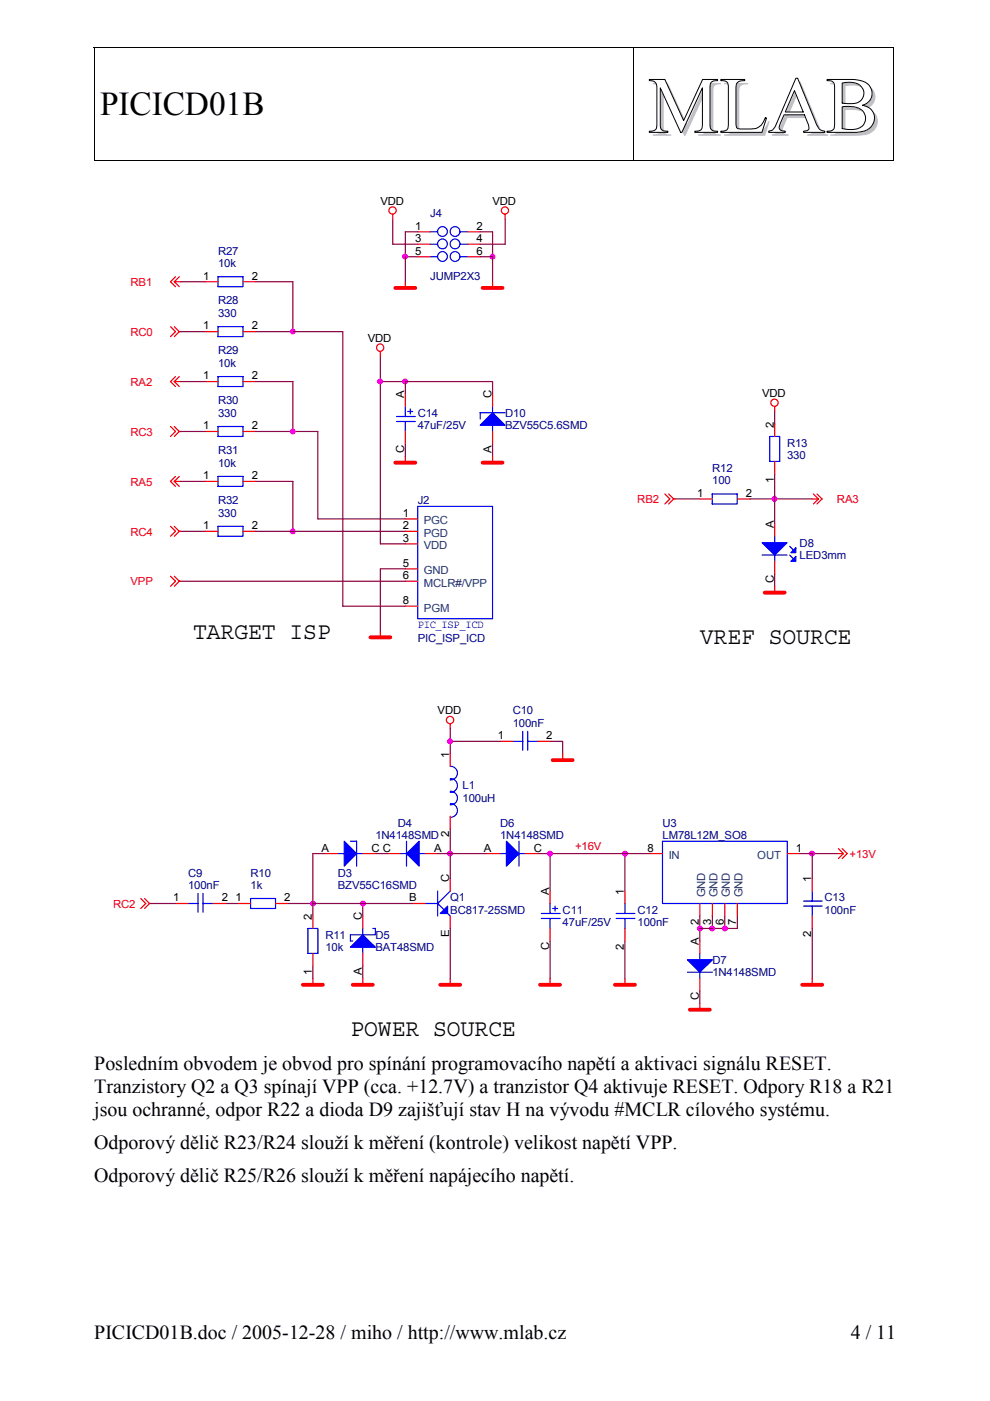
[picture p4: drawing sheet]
<svg xmlns="http://www.w3.org/2000/svg" width="210mm" height="297mm" viewBox="0 0 210 297" stroke-linecap="round" stroke-linejoin="round" font-family="sans-serif">
<defs><g id="words">
<text font-size="16.9" fill="#c0c0c0" x="138.1" y="28.8">MLAB</text>
<text font-size="7.1" x="21.2" y="24.5">PICICD01B</text>
<g font-size="5">
<text x="40.9" y="135.4">TARGET ISP</text>
<text x="148.4" y="136.4">VREF SOURCE</text>
<text x="74.3" y="219.6">POWER SOURCE</text>
</g>
<g font-size="4.2">
<text x="20" y="226.9">Posledním obvodem je obvod pro spínání programovacího napětí a aktivaci signálu RESET.</text>
<text x="20" y="231.7">Tranzistory Q2 a Q3 spínají VPP (cca. +12.7V) a tranzistor Q4 aktivuje RESET. Odpory R18 a R21</text>
<text x="20" y="236.6">jsou ochranné, odpor R22 a dioda D9 zajišťují stav H na vývodu #MCLR cílového systému.</text>
<text x="20" y="243.6">Odporový dělič R23/R24 slouží k měření (kontrole) velikost napětí VPP.</text>
<text x="20" y="250.6">Odporový dělič R25/R26 slouží k měření napájecího napětí.</text>
<text x="20" y="283.8">PICICD01B.doc / 2005-12-28 / miho / http://www.mlab.cz</text>
<text x="180.4" y="283.8">4 / 11</text>
</g>
<g font-size="2.4">
<text x="80.6" y="43.4">VDD</text>
<text x="104.4" y="43.4">VDD</text>
<text x="88.1" y="48.7">1</text>
<text x="88.1" y="51.4">3</text>
<text x="88.1" y="54">5</text>
<text x="101" y="48.7">2</text>
<text x="101" y="51.4">4</text>
<text x="101" y="54">6</text>
<text x="43.1" y="59.3">1</text>
<text x="53.4" y="59.3">2</text>
<text x="43.1" y="69.9">1</text>
<text x="53.4" y="69.9">2</text>
<text x="78" y="72.5">VDD</text>
<text x="43.1" y="80.4">1</text>
<text x="53.4" y="80.4">2</text>
<text x="85.7" y="84.3" transform="rotate(-90 85.7 84.3)">A</text>
<text x="104.2" y="84.3" transform="rotate(-90 104.2 84.3)">C</text>
<text x="161.6" y="84.2">VDD</text>
<text x="43.1" y="91.1">1</text>
<text x="53.4" y="91.1">2</text>
<text x="85.7" y="96" transform="rotate(-90 85.7 96)">C</text>
<text x="104.2" y="96" transform="rotate(-90 104.2 96)">A</text>
<text x="164" y="90.7" transform="rotate(-90 164 90.7)">2</text>
<text x="43.1" y="101.6">1</text>
<text x="53.4" y="101.6">2</text>
<text x="147.8" y="105.3">1</text>
<text x="158.2" y="105.3">2</text>
<text x="164" y="102.4" transform="rotate(-90 164 102.4)">1</text>
<text x="43.1" y="112.2">1</text>
<text x="53.4" y="112.2">2</text>
<text x="85.4" y="109.6">1</text>
<text x="85.4" y="112.2">2</text>
<text x="164" y="111.9" transform="rotate(-90 164 111.9)">A</text>
<text x="85.4" y="114.9">3</text>
<text x="85.4" y="120.1">5</text>
<text x="85.4" y="122.8">6</text>
<text x="164" y="123.5" transform="rotate(-90 164 123.5)">C</text>
<text x="85.4" y="128.1">8</text>
<text x="92.8" y="151.4">VDD</text>
<text x="95.2" y="160.6" transform="rotate(-90 95.2 160.6)">1</text>
<text x="105.5" y="156.7">1</text>
<text x="115.8" y="156.7">2</text>
<text x="95.2" y="177.5" transform="rotate(-90 95.2 177.5)">2</text>
<text x="68.2" y="180.6">A</text>
<text x="78.8" y="180.6">C C</text>
<text x="92" y="180.6">A</text>
<text x="102.6" y="180.6">A</text>
<text x="113.2" y="180.6">C</text>
<text x="137.3" y="180.6">8</text>
<text x="168.7" y="180.6">1</text>
<text x="36.7" y="191.1">1</text>
<text x="47" y="191.1">2</text>
<text x="50" y="191.1">1</text>
<text x="60.3" y="191.1">2</text>
<text x="86.7" y="191.1">B</text>
<text x="95.2" y="187.1" transform="rotate(-90 95.2 187.1)">C</text>
<text x="116.4" y="189.7" transform="rotate(-90 116.4 189.7)">A</text>
<text x="132.3" y="189.7" transform="rotate(-90 132.3 189.7)">1</text>
<text x="172" y="187.1" transform="rotate(-90 172 187.1)">1</text>
<text x="66.1" y="195" transform="rotate(-90 66.1 195)">2</text>
<text x="76.7" y="195" transform="rotate(-90 76.7 195)">C</text>
<text x="148.2" y="196.1" transform="rotate(-90 148.2 196.1)">2</text>
<text x="150.8" y="196.1" transform="rotate(-90 150.8 196.1)">3</text>
<text x="153.5" y="196.1" transform="rotate(-90 153.5 196.1)">6</text>
<text x="156.1" y="196.1" transform="rotate(-90 156.1 196.1)">7</text>
<text x="95.2" y="198.7" transform="rotate(-90 95.2 198.7)">E</text>
<text x="116.4" y="201.4" transform="rotate(-90 116.4 201.4)">C</text>
<text x="132.3" y="201.4" transform="rotate(-90 132.3 201.4)">2</text>
<text x="148.2" y="200.3" transform="rotate(-90 148.2 200.3)">A</text>
<text x="172" y="198.7" transform="rotate(-90 172 198.7)">2</text>
<text x="66.1" y="206.7" transform="rotate(-90 66.1 206.7)">1</text>
<text x="76.7" y="206.7" transform="rotate(-90 76.7 206.7)">A</text>
<text x="148.2" y="212" transform="rotate(-90 148.2 212)">C</text>
</g>
<g font-size="2.4" fill="#000080">
<text x="91.2" y="46.1">J4</text>
<text x="46.2" y="54">R27</text>
<text x="46.2" y="56.6">10k</text>
<text x="91.2" y="59.3">JUMP2X3</text>
<text x="46.2" y="64.6">R28</text>
<text x="46.2" y="67.2">330</text>
<text x="46.2" y="75.1">R29</text>
<text x="46.2" y="77.8">10k</text>
<text x="46.2" y="85.7">R30</text>
<text x="46.2" y="88.4">330</text>
<text x="88.6" y="88.4">C14</text>
<text x="107.1" y="88.4">D10</text>
<text x="88.6" y="91.1">47uF/25V</text>
<text x="107.1" y="91.1">BZV55C5.6SMD</text>
<text x="166.9" y="94.7">R13</text>
<text x="46.2" y="96.4">R31</text>
<text x="46.2" y="99">10k</text>
<text x="151" y="100">R12</text>
<text x="166.9" y="97.4">330</text>
<text x="46.2" y="106.9">R32</text>
<text x="88.6" y="106.9">J2</text>
<text x="151" y="102.7">100</text>
<text x="46.2" y="109.6">330</text>
<text x="169.5" y="115.9">D8</text>
<text x="169.5" y="118.6">LED3mm</text>
<text x="88.6" y="136">PIC_ISP_ICD</text>
<text x="108.7" y="151.4">C10</text>
<text x="108.7" y="154.1">100nF</text>
<text x="98.1" y="167.3">L1</text>
<text x="98.1" y="170">100uH</text>
<text x="79.6" y="177.9">1N4148SMD</text>
<text x="84.3" y="175.3">D4</text>
<text x="106" y="175.3">D6</text>
<text x="106" y="177.9">1N4148SMD</text>
<text x="140.5" y="175.3">U3</text>
<text x="140.5" y="177.9">LM78L12M_SO8</text>
<text x="39.9" y="185.8">C9</text>
<text x="53.1" y="185.8">R10</text>
<text x="71.6" y="185.8">D3</text>
<text x="39.9" y="188.5">100nF</text>
<text x="53.1" y="188.5">1k</text>
<text x="71.6" y="188.5">BZV55C16SMD</text>
<text x="95.5" y="191.1">Q1</text>
<text x="174.8" y="191.1">C13</text>
<text x="95.5" y="193.8">BC817-25SMD</text>
<text x="119.3" y="193.8">C11</text>
<text x="119.3" y="196.4">47uF/25V</text>
<text x="135.2" y="193.8">C12</text>
<text x="135.2" y="196.4">100nF</text>
<text x="174.8" y="193.8">100nF</text>
<text x="69" y="199.1">R11</text>
<text x="69" y="201.7">10k</text>
<text x="79.6" y="199.1">D5</text>
<text x="79.6" y="201.7">BAT48SMD</text>
<text x="151" y="204.3">D7</text>
<text x="151" y="207">1N4148SMD</text>
</g>
<g font-size="2.4" fill="#f00">
<text x="27.7" y="60.6">RB1</text>
<text x="27.7" y="71.2">RC0</text>
<text x="27.7" y="81.8">RA2</text>
<text x="27.7" y="92.4">RC3</text>
<text x="27.7" y="103">RA5</text>
<text x="135.1" y="106.7">RB2</text>
<text x="177.5" y="106.7">RA3</text>
<text x="27.7" y="113.5">RC4</text>
<text x="27.7" y="124.1">VPP</text>
<text x="121.9" y="180.3">+16V</text>
<text x="180.1" y="181.9">+13V</text>
<text x="24" y="192.4">RC2</text>
</g>
<g font-size="2.4" fill="#004080">
<text x="89.9" y="111.2">PGC</text>
<text x="89.9" y="113.8">PGD</text>
<text x="89.9" y="116.5">VDD</text>
<text x="89.9" y="121.8">GND</text>
<text x="89.9" y="124.4">MCLR#/VPP</text>
<text x="89.9" y="129.7">PGM</text>
<text x="141.8" y="182.1">IN</text>
<text x="160.6" y="182.1">OUT</text>
<text x="149.5" y="190.2" transform="rotate(-90 149.5 190.2)">GND</text>
<text x="152.1" y="190.2" transform="rotate(-90 152.1 190.2)">GND</text>
<text x="154.8" y="190.2" transform="rotate(-90 154.8 190.2)">GND</text>
<text x="157.4" y="190.2" transform="rotate(-90 157.4 190.2)">GND</text>
</g>
<text font-size="2.4" fill="#00f" x="88.6" y="133.2">PIC_ISP_ICD</text>
</g></defs>
<path d="M137.7 16.8h3.3l3.9 8.8 4.1-8.8h3.1v.3a1.21 1.21 0 0 0-1.6 1.3v8.2a1.2 1.2 0 0 0 1.6 1.2v.3h-4.8v-.3a1.18 1.18 0 0 0 1.6-1.3v-7.9l-4.3 9.5h-.3l-4.3-9.5v8a1.2 1.2 0 0 0 1.6 1.2v.3h-3.9v-.3a1.21 1.21 0 0 0 1.6-1.3v-8a1.3 1.3 0 0 0-1.6-1.4z" fill="none" stroke="#000" stroke-width=".21"/>
<g fill="#fff">
<path d="M152.8 16.9h5.1z"/>
<path d="M152.8 16.9l5.1 .1z"/>
<path d="M152.8 17h5.1z"/>
<path d="M152.8 17l5.1 .1z"/>
<path d="M152.8 17.1h5.1z"/>
<path d="M153.2 17.1l4.3 .1z"/>
<path d="M153.5 17.2h3.6z"/>
<path d="M153.8 17.2l3.1 .1z"/>
<path d="M153.9 17.3h2.9z"/>
<path d="M154 17.3h2.7z"/>
<path d="M154 17.3l2.6 .1z"/>
<path d="M154.1 17.4h2.4z"/>
<path d="M154.1 17.4l2.4 .1z"/>
<path d="M154.2 17.5h2.2z"/>
<path d="M154.3 17.5l2 .1z"/>
<path d="M154.3 17.6h2z"/>
<path d="M154.3 17.6l2 .1z"/>
<path d="M154.3 17.7h2z"/>
<path d="M154.3 17.7l1.9 .1z"/>
<path d="M154.3 17.8h1.9z"/>
<path d="M154.3 17.8l1.9 .1z"/>
<path d="M154.3 17.9h1.8z"/>
<path d="M154.4 17.9l1.7 .1z"/>
<path d="M154.4 18h1.7z"/>
<path d="M154.4 18l1.7 .1z"/>
<path d="M154.4 18.1h1.7z"/>
<path d="M154.4 18.1l1.7 .1z"/>
<path d="M154.4 18.2h1.7z"/>
<path d="M154.4 18.2l1.7 .1z"/>
<path d="M154.4 18.3h1.7z"/>
<path d="M154.4 18.3l1.7 .1z"/>
<path d="M154.4 18.4h1.7z"/>
<path d="M154.4 18.4h1.6z"/>
<path d="M154.4 18.4l1.6 .1z"/>
<path d="M154.4 18.5h1.6z"/>
<path d="M154.4 18.5l1.6 .1z"/>
<path d="M154.4 18.6h1.6z"/>
<path d="M154.4 18.6l1.6 .1z"/>
<path d="M154.4 18.7h1.6z"/>
<path d="M154.4 18.7l1.6 .1z"/>
<path d="M154.4 18.8h1.6z"/>
<path d="M154.4 18.8l1.6 .1z"/>
<path d="M154.4 18.9h1.6z"/>
<path d="M154.4 18.9l1.6 .1z"/>
<path d="M154.4 19h1.6z"/>
<path d="M154.4 19l1.6 .1z"/>
<path d="M154.4 19.1h1.6z"/>
<path d="M154.4 19.1l1.6 .1z"/>
<path d="M154.4 19.2h1.6z"/>
<path d="M154.4 19.2l1.6 .1z"/>
<path d="M154.4 19.3h1.6z"/>
<path d="M154.4 19.3l1.6 .1z"/>
<path d="M154.4 19.4h1.6z"/>
<path d="M154.4 19.4l1.6 .1z"/>
<path d="M154.4 19.5h1.6z"/>
<path d="M154.4 19.5l1.6 .1z"/>
<path d="M154.4 19.6h1.6z"/>
<path d="M154.4 19.6l1.6 .1z"/>
<path d="M154.4 19.7h1.6z"/>
<path d="M154.4 19.7l1.6 .1z"/>
<path d="M154.4 19.8h1.6z"/>
<path d="M154.4 19.8l1.6 .1z"/>
<path d="M154.4 19.9h1.6z"/>
<path d="M154.4 19.9l1.6 .1z"/>
<path d="M154.4 20h1.6z"/>
<path d="M154.4 20l1.6 .1z"/>
<path d="M154.4 20.1h1.6z"/>
<path d="M154.4 20.1l1.6 .1z"/>
<path d="M154.4 20.2h1.6z"/>
<path d="M154.4 20.2l1.6 .1z"/>
<path d="M154.4 20.3h1.6z"/>
<path d="M154.4 20.3l1.6 .1z"/>
<path d="M154.4 20.4h1.6z"/>
<path d="M154.4 20.4l1.6 .1z"/>
<path d="M154.4 20.5h1.6z"/>
<path d="M154.4 20.5l1.6 .1z"/>
<path d="M154.4 20.6h1.6z"/>
<path d="M154.4 20.6l1.6 .1z"/>
<path d="M154.4 20.7h1.6z"/>
<path d="M154.4 20.7l1.6 .1z"/>
<path d="M154.4 20.8h1.6z"/>
<path d="M154.4 20.8l1.6 .1z"/>
<path d="M154.4 20.9h1.6z"/>
<path d="M154.4 20.9l1.6 .1z"/>
<path d="M154.4 21h1.6z"/>
<path d="M154.4 21l1.6 .1z"/>
<path d="M154.4 21.1h1.6z"/>
<path d="M154.4 21.1l1.6 .1z"/>
<path d="M154.4 21.2h1.6z"/>
<path d="M154.4 21.2l1.6 .1z"/>
<path d="M154.4 21.3h1.6z"/>
<path d="M154.4 21.3l1.6 .1z"/>
<path d="M154.4 21.4h1.6z"/>
<path d="M154.4 21.4l1.6 .1z"/>
<path d="M154.4 21.5h1.6z"/>
<path d="M154.4 21.5l1.6 .1z"/>
<path d="M154.4 21.6h1.6z"/>
<path d="M154.4 21.6l1.6 .1z"/>
<path d="M154.4 21.7h1.6z"/>
<path d="M154.4 21.7l1.6 .1z"/>
<path d="M154.4 21.8h1.6z"/>
<path d="M154.4 21.8l1.6 .1z"/>
<path d="M154.4 21.9h1.6z"/>
<path d="M154.4 21.9l1.6 .1z"/>
<path d="M154.4 22h1.6z"/>
<path d="M154.4 22l1.6 .1z"/>
<path d="M154.4 22.1h1.6z"/>
<path d="M154.4 22.1l1.6 .1z"/>
<path d="M154.4 22.2h1.6z"/>
<path d="M154.4 22.2l1.6 .1z"/>
<path d="M154.4 22.3h1.6z"/>
<path d="M154.4 22.3l1.6 .1z"/>
<path d="M154.4 22.4h1.6z"/>
<path d="M154.4 22.4l1.6 .1z"/>
<path d="M154.4 22.5h1.6z"/>
<path d="M154.4 22.5l1.6 .1z"/>
<path d="M154.4 22.6h1.6z"/>
<path d="M154.4 22.6l1.6 .1z"/>
<path d="M154.4 22.7h1.6z"/>
<path d="M154.4 22.7l1.6 .1z"/>
<path d="M154.4 22.8h1.6z"/>
<path d="M154.4 22.8l1.6 .1z"/>
<path d="M154.4 22.9h1.6z"/>
<path d="M154.4 22.9l1.6 .1z"/>
<path d="M154.4 23h1.6z"/>
<path d="M154.4 23l1.6 .1z"/>
<path d="M154.4 23.1h1.6z"/>
<path d="M154.4 23.1l1.6 .1z"/>
<path d="M154.4 23.2h1.6z"/>
<path d="M154.4 23.2l1.6 .1z"/>
<path d="M154.4 23.3h1.6z"/>
<path d="M154.4 23.3l1.6 .1z"/>
<path d="M154.4 23.4h1.6z"/>
<path d="M154.4 23.4l1.6 .1z"/>
<path d="M154.4 23.5h1.6z"/>
<path d="M154.4 23.5l1.6 .1z"/>
<path d="M154.4 23.6h1.6z"/>
<path d="M154.4 23.6l1.6 .1z"/>
<path d="M154.4 23.7h1.6z"/>
<path d="M154.4 23.7l1.6 .1z"/>
<path d="M154.4 23.8h1.6z"/>
<path d="M154.4 23.8l1.6 .1z"/>
<path d="M154.4 23.9h1.6z"/>
<path d="M154.4 23.9l1.6 .1z"/>
<path d="M154.4 24h1.6z"/>
<path d="M154.4 24l1.6 .1z"/>
<path d="M154.4 24.1h1.6z"/>
<path d="M154.4 24.1l1.6 .1z"/>
<path d="M154.4 24.2h1.6z"/>
<path d="M154.4 24.2l1.6 .1z"/>
<path d="M154.4 24.3h1.6z"/>
<path d="M154.4 24.3l1.6 .1z"/>
<path d="M154.4 24.4h1.6z"/>
<path d="M154.4 24.4l1.6 .1z"/>
<path d="M154.4 24.5h1.6z"/>
<path d="M154.4 24.5l1.6 .1z"/>
<path d="M154.4 24.6h1.6z"/>
<path d="M154.4 24.6l1.6 .1z"/>
<path d="M154.4 24.7h1.6z"/>
<path d="M154.4 24.7l1.6 .1z"/>
<path d="M154.4 24.8h1.6z"/>
<path d="M154.4 24.8l1.6 .1z"/>
<path d="M154.4 24.9h1.6z"/>
<path d="M154.4 24.9l1.6 .1z"/>
<path d="M154.4 25h1.6z"/>
<path d="M154.4 25l1.6 .1z"/>
<path d="M162.3 25l.2 .1z"/>
<path d="M154.4 25.1h1.6z"/>
<path d="M162.2 25.1h.3z"/>
<path d="M154.4 25.1l1.6 .1z"/>
<path d="M162.2 25.1l.3 .1z"/>
<path d="M154.4 25.2h1.6z"/>
<path d="M162.2 25.2h.3z"/>
<path d="M154.4 25.2l1.6 .1z"/>
<path d="M162.2 25.2l.3 .1z"/>
<path d="M154.4 25.3h1.6z"/>
<path d="M162.1 25.3h.3z"/>
<path d="M154.4 25.3l1.6 .1z"/>
<path d="M162.1 25.3l.3 .1z"/>
<path d="M154.4 25.4h1.6z"/>
<path d="M162.1 25.4h.3z"/>
<path d="M154.4 25.4l1.6 .1z"/>
<path d="M162.1 25.4l.3 .1z"/>
<path d="M154.4 25.5h1.6z"/>
<path d="M162.1 25.5h.3z"/>
<path d="M162.1 25.5h.2z"/>
<path d="M154.4 25.5l1.6 .1z"/>
<path d="M162 25.5l.3 .1z"/>
<path d="M154.4 25.6h1.6z"/>
<path d="M162 25.6h.3z"/>
<path d="M154.4 25.6l1.6 .1z"/>
<path d="M162 25.6l.3 .1z"/>
<path d="M154.4 25.7h1.6z"/>
<path d="M162 25.7h.3z"/>
<path d="M154.4 25.7l1.6 .1z"/>
<path d="M161.9 25.7l.4 .1z"/>
<path d="M154.4 25.8h1.6z"/>
<path d="M161.9 25.8h.4z"/>
<path d="M154.4 25.8l1.6 .1z"/>
<path d="M161.9 25.8l.4 .1z"/>
<path d="M154.4 25.9h1.6z"/>
<path d="M161.8 25.9h.5z"/>
<path d="M154.4 25.9l1.6 .1z"/>
<path d="M161.8 25.9l.4 .1z"/>
<path d="M154.4 26h1.6z"/>
<path d="M161.8 26h.4z"/>
<path d="M154.4 26l1.6 .1z"/>
<path d="M161.8 26l.4 .1z"/>
<path d="M154.4 26.1h1.6z"/>
<path d="M161.8 26.1h.4z"/>
<path d="M161.7 26.1h.5z"/>
<path d="M154.4 26.1l1.6 .1z"/>
<path d="M161.7 26.1l.5 .1z"/>
<path d="M154.4 26.2h1.6z"/>
<path d="M161.7 26.2h.4z"/>
<path d="M154.4 26.2l1.6 .1z"/>
<path d="M161.6 26.2l.5 .1z"/>
<path d="M154.4 26.3h1.6z"/>
<path d="M161.6 26.3h.5z"/>
<path d="M154.4 26.3l1.6 .1z"/>
<path d="M161.6 26.3l.5 .1z"/>
<path d="M154.4 26.4h1.6z"/>
<path d="M161.5 26.4h.6z"/>
<path d="M154.4 26.4l1.6 .1z"/>
<path d="M161.5 26.4l.6 .1z"/>
<path d="M154.4 26.5h1.6z"/>
<path d="M161.5 26.5h.6z"/>
<path d="M154.4 26.5l1.7 .1z"/>
<path d="M161.4 26.5l.7 .1z"/>
<path d="M154.4 26.6h1.7z"/>
<path d="M161.4 26.6h.7z"/>
<path d="M161.3 26.6h.7z"/>
<path d="M154.4 26.6l1.7 .1z"/>
<path d="M161.2 26.6l.8 .1z"/>
<path d="M154.4 26.7h1.7z"/>
<path d="M161.2 26.7h.8z"/>
<path d="M154.4 26.7l1.7 .1z"/>
<path d="M161.2 26.7l.8 .1z"/>
<path d="M154.4 26.8h1.7z"/>
<path d="M161.1 26.8h.9z"/>
<path d="M154.4 26.8l1.7 .1z"/>
<path d="M161 26.8l1 .1z"/>
<path d="M154.4 26.9h1.7z"/>
<path d="M161 26.9h.9z"/>
<path d="M154.4 26.9l1.8 .1z"/>
<path d="M160.9 26.9l1 .1z"/>
<path d="M154.4 27h1.8z"/>
<path d="M160.8 27h1.1z"/>
<path d="M154.4 27l1.8 .1z"/>
<path d="M160.7 27l1.2 .1z"/>
<path d="M154.3 27.1h1.9z"/>
<path d="M160.7 27.1h1.2z"/>
<path d="M154.3 27.1l2 .1z"/>
<path d="M160.6 27.1l1.2 .1z"/>
<path d="M154.3 27.2h2z"/>
<path d="M160.5 27.2h1.3z"/>
<path d="M160.4 27.2h1.4z"/>
<path d="M154.3 27.2l2.1 .1z"/>
<path d="M160.2 27.2l1.6 .1z"/>
<path d="M154.3 27.3h2.2z"/>
<path d="M160.1 27.3h1.7z"/>
<path d="M154.3 27.3l2.3 .1z"/>
<path d="M159.7 27.3l2.1 .1z"/>
<path d="M154.3 27.4h7.5z"/>
<path d="M154.2 27.4l7.6 .1z"/>
<path d="M154.2 27.5h7.6z"/>
<path d="M154.2 27.5h7.5z"/>
<path d="M154.1 27.5l7.6 .1z"/>
<path d="M154.1 27.6h7.6z"/>
<path d="M154 27.6l7.7 .1z"/>
<path d="M153.9 27.7h7.8z"/>
<path d="M153.8 27.7h7.9z"/>
<path d="M153.7 27.7l8 .1z"/>
<path d="M153.6 27.8h8z"/>
<path d="M152.8 27.8l8.8 .1z"/>
<path d="M152.8 27.9h8.8z"/>
<path d="M152.8 27.9l8.8 .1z"/>
<path d="M152.8 28h8.8z"/>
<path d="M152.8 28l8.7 .1z"/>
</g>
<path d="M152.8 16.8h5.1v.3a1.43 1.43 0 0 0-1.9 1.4v7.9l.2 .6 .3 .3h.4h2.3a2.98 2.98 0 0 0 3.1-2.3h.2l-1 3.1h-8.7v-.3a1.18 1.18 0 0 0 1.6-1.3v-8.2a1.2 1.2 0 0 0-1.6-1.2z" fill="none" stroke="#000" stroke-width=".21"/>
<g fill="#fff">
<path d="M168.7 16.6l.4 .1z"/>
<path d="M168.7 16.7h.4z"/>
<path d="M168.7 16.7h.5z"/>
<path d="M168.7 16.7l.5 .1z"/>
<path d="M168.7 16.8h.5z"/>
<path d="M168.7 16.8l.5 .1z"/>
<path d="M168.6 16.9h.6z"/>
<path d="M168.6 16.9l.6 .1z"/>
<path d="M168.6 17h.6z"/>
<path d="M168.6 17h.7z"/>
<path d="M168.6 17l.7 .1z"/>
<path d="M168.5 17.1h.8z"/>
<path d="M168.5 17.1l.8 .1z"/>
<path d="M168.5 17.2h.8z"/>
<path d="M168.5 17.2l.9 .1z"/>
<path d="M168.5 17.3h.9z"/>
<path d="M168.4 17.3h1z"/>
<path d="M168.4 17.3l1 .1z"/>
<path d="M168.4 17.4h1z"/>
<path d="M168.4 17.4l1.1 .1z"/>
<path d="M168.4 17.5h1.1z"/>
<path d="M168.4 17.5l1.1 .1z"/>
<path d="M168.3 17.6h1.2z"/>
<path d="M168.3 17.6l1.2 .1z"/>
<path d="M168.3 17.7h1.2z"/>
<path d="M168.3 17.7l1.3 .1z"/>
<path d="M168.2 17.8h1.4z"/>
<path d="M168.2 17.8l1.4 .1z"/>
<path d="M168.2 17.9h1.4z"/>
<path d="M168.2 17.9l1.5 .1z"/>
<path d="M168.1 18h1.6z"/>
<path d="M168.1 18l1.6 .1z"/>
<path d="M168.1 18.1h1.6z"/>
<path d="M168.1 18.1l1.7 .1z"/>
<path d="M168.1 18.2h1.7z"/>
<path d="M168.1 18.2l1.7 .1z"/>
<path d="M168 18.3h1.8z"/>
<path d="M168 18.3l1.8 .1z"/>
<path d="M168 18.4h1.8z"/>
<path d="M168 18.4l1.9 .1z"/>
<path d="M167.9 18.5h2z"/>
<path d="M167.9 18.5l2 .1z"/>
<path d="M167.9 18.6h2z"/>
<path d="M167.9 18.6l2.1 .1z"/>
<path d="M167.9 18.7h2.1z"/>
<path d="M167.9 18.7l2.1 .1z"/>
<path d="M167.8 18.8h2.2z"/>
<path d="M167.8 18.8l2.2 .1z"/>
<path d="M167.8 18.9h2.3z"/>
<path d="M167.8 18.9l2.3 .1z"/>
<path d="M167.7 19h2.4z"/>
<path d="M167.7 19l2.4 .1z"/>
<path d="M167.7 19.1h2.4z"/>
<path d="M167.7 19.1l2.4 .1z"/>
<path d="M167.6 19.2h2.6z"/>
<path d="M167.6 19.2l2.6 .1z"/>
<path d="M167.6 19.3h2.6z"/>
<path d="M167.6 19.3l.8 .1z"/>
<path d="M168.5 19.3l1.7 .1z"/>
<path d="M167.6 19.4h.8z"/>
<path d="M168.5 19.4h1.8z"/>
<path d="M167.6 19.4l.8 .1z"/>
<path d="M168.5 19.4l1.8 .1z"/>
<path d="M167.5 19.5h.9z"/>
<path d="M168.5 19.5h1.8z"/>
<path d="M167.5 19.5h.8z"/>
<path d="M167.5 19.5l.8 .1z"/>
<path d="M168.6 19.5l1.7 .1z"/>
<path d="M167.5 19.6h.8z"/>
<path d="M168.6 19.6h1.7z"/>
<path d="M167.5 19.6l.8 .1z"/>
<path d="M168.6 19.6l1.7 .1z"/>
<path d="M167.4 19.7h.9z"/>
<path d="M168.6 19.7h1.7z"/>
<path d="M167.4 19.7h.8z"/>
<path d="M168.7 19.7h1.7z"/>
<path d="M167.4 19.7l.8 .1z"/>
<path d="M168.7 19.7l1.7 .1z"/>
<path d="M167.4 19.8h.8z"/>
<path d="M168.7 19.8h1.7z"/>
<path d="M167.4 19.8l.8 .1z"/>
<path d="M168.7 19.8l1.7 .1z"/>
<path d="M167.3 19.9h.9z"/>
<path d="M168.7 19.9h1.8z"/>
<path d="M167.3 19.9l.8 .1z"/>
<path d="M168.7 19.9l1.8 .1z"/>
<path d="M167.3 20h.8z"/>
<path d="M168.7 20h1.8z"/>
<path d="M167.3 20l.8 .1z"/>
<path d="M168.8 20l1.7 .1z"/>
<path d="M167.3 20.1h.8z"/>
<path d="M168.8 20.1h1.8z"/>
<path d="M167.3 20.1l.8 .1z"/>
<path d="M168.8 20.1l1.8 .1z"/>
<path d="M167.2 20.2h.9z"/>
<path d="M168.8 20.2h1.8z"/>
<path d="M167.2 20.2l.8 .1z"/>
<path d="M168.8 20.2l1.8 .1z"/>
<path d="M167.2 20.3h.8z"/>
<path d="M168.9 20.3h1.7z"/>
<path d="M167.1 20.3l.9 .1z"/>
<path d="M168.9 20.3l1.7 .1z"/>
<path d="M167.1 20.4h.8z"/>
<path d="M168.9 20.4h1.7z"/>
<path d="M167.1 20.4l.8 .1z"/>
<path d="M169 20.4l1.7 .1z"/>
<path d="M167.1 20.5h.8z"/>
<path d="M169 20.5h1.7z"/>
<path d="M167.1 20.5l.8 .1z"/>
<path d="M169 20.5l1.7 .1z"/>
<path d="M167 20.6h.9z"/>
<path d="M169 20.6h1.7z"/>
<path d="M167 20.6l.9 .1z"/>
<path d="M169 20.6l1.8 .1z"/>
<path d="M167 20.7h.8z"/>
<path d="M169 20.7h1.8z"/>
<path d="M167 20.7l.8 .1z"/>
<path d="M169 20.7l1.8 .1z"/>
<path d="M167 20.8h.8z"/>
<path d="M169.1 20.8h1.7z"/>
<path d="M169.1 20.8h1.8z"/>
<path d="M166.9 20.8l.9 .1z"/>
<path d="M169.1 20.8l1.8 .1z"/>
<path d="M166.9 20.9h.8z"/>
<path d="M169.1 20.9h1.8z"/>
<path d="M166.9 20.9l.8 .1z"/>
<path d="M169.1 20.9l1.8 .1z"/>
<path d="M166.9 21h.8z"/>
<path d="M169.2 21h1.7z"/>
<path d="M166.9 21l.8 .1z"/>
<path d="M169.2 21l1.7 .1z"/>
<path d="M166.8 21.1h.9z"/>
<path d="M169.2 21.1h1.7z"/>
<path d="M166.8 21.1h.8z"/>
<path d="M166.8 21.1l.8 .1z"/>
<path d="M169.2 21.1l1.8 .1z"/>
<path d="M166.8 21.2h.8z"/>
<path d="M169.2 21.2h1.8z"/>
<path d="M166.8 21.2l.8 .1z"/>
<path d="M169.2 21.2l1.8 .1z"/>
<path d="M166.8 21.3h.8z"/>
<path d="M169.3 21.3h1.7z"/>
<path d="M166.8 21.3l.8 .1z"/>
<path d="M169.3 21.3l1.7 .1z"/>
<path d="M166.7 21.4h.9z"/>
<path d="M169.3 21.4h1.8z"/>
<path d="M166.7 21.4h.8z"/>
<path d="M166.7 21.4l.8 .1z"/>
<path d="M169.3 21.4l1.8 .1z"/>
<path d="M166.7 21.5h.8z"/>
<path d="M169.4 21.5h1.7z"/>
<path d="M166.7 21.5l.8 .1z"/>
<path d="M169.4 21.5l1.7 .1z"/>
<path d="M166.6 21.6h.8z"/>
<path d="M169.4 21.6h1.8z"/>
<path d="M166.6 21.6l.8 .1z"/>
<path d="M169.4 21.6l1.8 .1z"/>
<path d="M166.6 21.7h.8z"/>
<path d="M169.4 21.7h1.8z"/>
<path d="M169.5 21.7h1.7z"/>
<path d="M166.5 21.7l.9 .1z"/>
<path d="M169.5 21.7l1.7 .1z"/>
<path d="M166.5 21.8h.8z"/>
<path d="M169.5 21.8h1.7z"/>
<path d="M166.5 21.8l.8 .1z"/>
<path d="M169.5 21.8l1.7 .1z"/>
<path d="M166.5 21.9h.8z"/>
<path d="M169.5 21.9h1.8z"/>
<path d="M166.5 21.9l.8 .1z"/>
<path d="M169.5 21.9l1.8 .1z"/>
<path d="M166.5 22h.8z"/>
<path d="M169.6 22h1.7z"/>
<path d="M166.4 22l.9 .1z"/>
<path d="M169.6 22l1.7 .1z"/>
<path d="M166.4 22.1h.8z"/>
<path d="M169.6 22.1h1.8z"/>
<path d="M166.4 22.1l.8 .1z"/>
<path d="M169.6 22.1l1.8 .1z"/>
<path d="M166.4 22.2h.8z"/>
<path d="M169.6 22.2h1.8z"/>
<path d="M169.7 22.2h1.7z"/>
<path d="M166.3 22.2l.8 .1z"/>
<path d="M169.7 22.2l1.7 .1z"/>
<path d="M166.3 22.3h.8z"/>
<path d="M169.7 22.3h1.7z"/>
<path d="M166.3 22.3l.8 .1z"/>
<path d="M169.7 22.3l1.7 .1z"/>
<path d="M166.3 22.4h.8z"/>
<path d="M169.7 22.4h1.8z"/>
<path d="M166.3 22.4l.8 .1z"/>
<path d="M169.8 22.4l1.7 .1z"/>
<path d="M166.2 22.5h.8z"/>
<path d="M169.8 22.5h1.7z"/>
<path d="M166.2 22.5l.8 .1z"/>
<path d="M169.8 22.5l1.7 .1z"/>
<path d="M166.2 22.6h.8z"/>
<path d="M169.8 22.6h1.8z"/>
<path d="M166.2 22.6l.8 .1z"/>
<path d="M169.8 22.6l1.8 .1z"/>
<path d="M166.2 22.7h.8z"/>
<path d="M169.8 22.7h1.8z"/>
<path d="M166.2 22.7l.8 .1z"/>
<path d="M169.9 22.7l1.7 .1z"/>
<path d="M166.1 22.8h.8z"/>
<path d="M169.9 22.8h1.7z"/>
<path d="M169.9 22.8h1.8z"/>
<path d="M166.1 22.8l.8 .1z"/>
<path d="M169.9 22.8l1.8 .1z"/>
<path d="M166.1 22.9h.8z"/>
<path d="M169.9 22.9h1.8z"/>
<path d="M166 22.9l.9 .1z"/>
<path d="M170 22.9l1.7 .1z"/>
<path d="M166 23h.8z"/>
<path d="M170 23h1.7z"/>
<path d="M166 23l.8 .1z"/>
<path d="M170 23l1.7 .1z"/>
<path d="M166 23.1h.8z"/>
<path d="M170 23.1h1.7z"/>
<path d="M170 23.1h1.8z"/>
<path d="M165.9 23.1l.9 .1z"/>
<path d="M170.1 23.1l1.7 .1z"/>
<path d="M165.9 23.2h.9z"/>
<path d="M170.1 23.2h1.7z"/>
<path d="M165.9 23.2l.9 .1z"/>
<path d="M170.1 23.2l1.7 .1z"/>
<path d="M165.9 23.3h.8z"/>
<path d="M170.1 23.3h1.7z"/>
<path d="M170.1 23.3h1.8z"/>
<path d="M165.9 23.3l.8 .1z"/>
<path d="M170.1 23.3l1.8 .1z"/>
<path d="M165.9 23.4h.8z"/>
<path d="M170.1 23.4h1.8z"/>
<path d="M165.8 23.4l.8 .1z"/>
<path d="M170.2 23.4l1.7 .1z"/>
<path d="M165.8 23.5h.8z"/>
<path d="M170.2 23.5h1.7z"/>
<path d="M165.8 23.5l.8 .1z"/>
<path d="M170.2 23.5l1.8 .1z"/>
<path d="M165.8 23.6h.8z"/>
<path d="M170.2 23.6h1.8z"/>
<path d="M165.7 23.6l.8 .1z"/>
<path d="M170.3 23.6l1.7 .1z"/>
<path d="M165.7 23.7h.8z"/>
<path d="M170.3 23.7h1.7z"/>
<path d="M165.7 23.7l.8 .1z"/>
<path d="M170.3 23.7l1.7 .1z"/>
<path d="M165.7 23.8h6.3z"/>
<path d="M165.7 23.8l6.4 .1z"/>
<path d="M165.7 23.9h6.4z"/>
<path d="M165.6 23.9l6.5 .1z"/>
<path d="M165.6 24h6.5z"/>
<path d="M165.6 24l6.6 .1z"/>
<path d="M165.6 24.1h6.6z"/>
<path d="M165.5 24.1l6.7 .1z"/>
<path d="M165.5 24.2h6.7z"/>
<path d="M165.5 24.2l6.8 .1z"/>
<path d="M165.5 24.3h6.8z"/>
<path d="M165.4 24.3l6.9 .1z"/>
<path d="M165.4 24.4h.8z"/>
<path d="M170.6 24.4h1.7z"/>
<path d="M165.4 24.4l.8 .1z"/>
<path d="M170.6 24.4l1.7 .1z"/>
<path d="M165.4 24.5h.8z"/>
<path d="M170.6 24.5h1.7z"/>
<path d="M165.4 24.5l.8 .1z"/>
<path d="M170.6 24.5l1.8 .1z"/>
<path d="M165.4 24.6h.8z"/>
<path d="M170.6 24.6h1.8z"/>
<path d="M165.3 24.6l.8 .1z"/>
<path d="M170.6 24.6l1.8 .1z"/>
<path d="M165.3 24.7h.8z"/>
<path d="M170.7 24.7h1.7z"/>
<path d="M165.3 24.7l.8 .1z"/>
<path d="M170.7 24.7l1.8 .1z"/>
<path d="M165.3 24.8h.8z"/>
<path d="M170.7 24.8h1.8z"/>
<path d="M165.2 24.8l.8 .1z"/>
<path d="M170.7 24.8l1.8 .1z"/>
<path d="M165.2 24.9h.8z"/>
<path d="M170.8 24.9h1.7z"/>
<path d="M165.2 24.9l.8 .1z"/>
<path d="M170.8 24.9l1.7 .1z"/>
<path d="M165.2 25h.8z"/>
<path d="M170.8 25h1.8z"/>
<path d="M165.2 25h.7z"/>
<path d="M165.1 25l.8 .1z"/>
<path d="M170.8 25l1.8 .1z"/>
<path d="M165.1 25.1h.8z"/>
<path d="M170.9 25.1h1.7z"/>
<path d="M165.1 25.1l.8 .1z"/>
<path d="M170.9 25.1l1.7 .1z"/>
<path d="M165.1 25.2h.8z"/>
<path d="M170.9 25.2h1.7z"/>
<path d="M165.1 25.2l.8 .1z"/>
<path d="M170.9 25.2l1.7 .1z"/>
<path d="M165.1 25.3h.8z"/>
<path d="M170.9 25.3h1.7z"/>
<path d="M165.1 25.3h.7z"/>
<path d="M170.9 25.3h1.8z"/>
<path d="M165 25.3l.8 .1z"/>
<path d="M170.9 25.3l1.8 .1z"/>
<path d="M165 25.4h.8z"/>
<path d="M170.9 25.4h1.8z"/>
<path d="M165 25.4l.8 .1z"/>
<path d="M171 25.4l1.7 .1z"/>
<path d="M165 25.5h.8z"/>
<path d="M171 25.5h1.8z"/>
<path d="M164.9 25.5h.8z"/>
<path d="M164.9 25.5l.8 .1z"/>
<path d="M171 25.5l1.8 .1z"/>
<path d="M164.9 25.6h.8z"/>
<path d="M171 25.6h1.8z"/>
<path d="M164.9 25.6l.8 .1z"/>
<path d="M171.1 25.6l1.7 .1z"/>
<path d="M164.9 25.7h.8z"/>
<path d="M171.1 25.7h1.7z"/>
<path d="M164.8 25.7l.9 .1z"/>
<path d="M171.1 25.7l1.7 .1z"/>
<path d="M164.8 25.8h.9z"/>
<path d="M171.1 25.8h1.7z"/>
<path d="M164.8 25.8h.8z"/>
<path d="M171.1 25.8h1.8z"/>
<path d="M164.8 25.8l.8 .1z"/>
<path d="M171.2 25.8l1.7 .1z"/>
<path d="M164.8 25.9h.8z"/>
<path d="M171.2 25.9h1.7z"/>
<path d="M164.8 25.9l.8 .1z"/>
<path d="M171.2 25.9l1.7 .1z"/>
<path d="M164.8 26h.7z"/>
<path d="M171.2 26h1.7z"/>
<path d="M164.7 26l.8 .1z"/>
<path d="M171.2 26l1.8 .1z"/>
<path d="M164.7 26.1h.8z"/>
<path d="M171.2 26.1h1.8z"/>
<path d="M164.7 26.1l.8 .1z"/>
<path d="M171.3 26.1l1.7 .1z"/>
<path d="M164.7 26.2h.7z"/>
<path d="M171.3 26.2h1.7z"/>
<path d="M164.6 26.2l.8 .1z"/>
<path d="M171.3 26.2l1.8 .1z"/>
<path d="M164.6 26.3h.8z"/>
<path d="M171.3 26.3h1.8z"/>
<path d="M164.6 26.3l.8 .1z"/>
<path d="M171.4 26.3l1.7 .1z"/>
<path d="M164.6 26.4h.8z"/>
<path d="M171.4 26.4h1.7z"/>
<path d="M164.5 26.4h.9z"/>
<path d="M164.5 26.4l.9 .1z"/>
<path d="M171.4 26.4l1.7 .1z"/>
<path d="M164.5 26.5h.9z"/>
<path d="M171.4 26.5h1.7z"/>
<path d="M164.5 26.5l.8 .1z"/>
<path d="M171.4 26.5l1.8 .1z"/>
<path d="M164.5 26.6h.8z"/>
<path d="M171.4 26.6h1.8z"/>
<path d="M164.5 26.6l.8 .1z"/>
<path d="M171.4 26.6l1.8 .1z"/>
<path d="M164.4 26.7h.9z"/>
<path d="M171.4 26.7h1.9z"/>
<path d="M164.4 26.7l.9 .1z"/>
<path d="M171.4 26.7l1.9 .1z"/>
<path d="M164.4 26.8h.9z"/>
<path d="M171.4 26.8h1.9z"/>
<path d="M164.4 26.8l.8 .1z"/>
<path d="M171.5 26.8l1.9 .1z"/>
<path d="M164.3 26.9h.9z"/>
<path d="M171.5 26.9h1.9z"/>
<path d="M164.3 26.9l.9 .1z"/>
<path d="M171.5 26.9l1.9 .1z"/>
<path d="M164.3 27h.9z"/>
<path d="M171.5 27h1.9z"/>
<path d="M164.3 27l.9 .1z"/>
<path d="M171.5 27l2 .1z"/>
<path d="M164.2 27.1h1z"/>
<path d="M171.5 27.1h2z"/>
<path d="M164.2 27.1l1 .1z"/>
<path d="M171.5 27.1l2 .1z"/>
<path d="M164.2 27.2h1z"/>
<path d="M171.5 27.2h2.1z"/>
<path d="M164.1 27.2h1.1z"/>
<path d="M164.1 27.2l1.1 .1z"/>
<path d="M171.5 27.2l2.1 .1z"/>
<path d="M164 27.3h1.2z"/>
<path d="M171.5 27.3h2.2z"/>
<path d="M164 27.3l1.3 .1z"/>
<path d="M171.5 27.3l2.2 .1z"/>
<path d="M164 27.4h1.3z"/>
<path d="M171.5 27.4h2.2z"/>
<path d="M164 27.4l1.3 .1z"/>
<path d="M171.5 27.4l2.2 .1z"/>
<path d="M163.9 27.5h1.5z"/>
<path d="M171.4 27.5h2.4z"/>
<path d="M171.4 27.5h2.5z"/>
<path d="M163.8 27.5l1.6 .1z"/>
<path d="M171.4 27.5l2.5 .1z"/>
<path d="M163.8 27.6h1.6z"/>
<path d="M171.3 27.6h2.7z"/>
<path d="M163.7 27.6l1.8 .1z"/>
<path d="M171.3 27.6l2.8 .1z"/>
<path d="M163.6 27.7h2z"/>
<path d="M171.2 27.7h3z"/>
<path d="M163.5 27.7h2.2z"/>
<path d="M163.3 27.7l2.5 .1z"/>
<path d="M170.9 27.7l3.6 .1z"/>
<path d="M163.1 27.8h3z"/>
<path d="M170.7 27.8h4.1z"/>
<path d="M163 27.8l3.5 .1z"/>
<path d="M170.4 27.8l4.5 .1z"/>
<path d="M163 27.9h3.5z"/>
<path d="M170.4 27.9h4.5z"/>
<path d="M163 27.9l3.5 .1z"/>
<path d="M170.4 27.9l4.5 .1z"/>
<path d="M163 28h3.5z"/>
<path d="M170.4 28h4.5z"/>
<path d="M163 28l3.5 .1z"/>
<path d="M170.4 28l4.5 .1z"/>
</g>
<path d="M168.4 19.2l1.9 4.5h-3.8zM168.7 16.6h.4l4 9.9a1.99 1.99 0 0 0 1.8 1.3v.3h-4.5v-.3a.93 .93 0 0 0 1-.4 .93 .93 0 0 0 0-1.1l-.8-2h-4.4l-.8 2.1a.83 .83 0 0 0-.1 1 .83 .83 0 0 0 .8 .4h.4v.3h-3.5v-.3l.7-.2 .6-.7z" fill="none" stroke="#000" stroke-width=".21"/>
<g fill="#fff">
<path d="M175.3 16.9h5.5z"/>
<path d="M175.3 16.9l6.1 .1z"/>
<path d="M175.3 17h6.4z"/>
<path d="M175.3 17h6.6z"/>
<path d="M175.3 17l6.9 .1z"/>
<path d="M175.3 17.1h7.1z"/>
<path d="M175.8 17.1l6.8 .1z"/>
<path d="M176.1 17.2h6.6z"/>
<path d="M176.3 17.2l6.6 .1z"/>
<path d="M176.4 17.3h6.6z"/>
<path d="M176.5 17.3h6.6z"/>
<path d="M176.5 17.3l6.7 .1z"/>
<path d="M176.6 17.4h6.7z"/>
<path d="M176.6 17.4l6.8 .1z"/>
<path d="M176.7 17.5h6.8z"/>
<path d="M176.7 17.5h2.6z"/>
<path d="M180.8 17.5h2.8z"/>
<path d="M176.7 17.5l2.2 .1z"/>
<path d="M181.1 17.5l2.5 .1z"/>
<path d="M176.8 17.6h1.9z"/>
<path d="M181.3 17.6h2.3z"/>
<path d="M176.8 17.6l1.8 .1z"/>
<path d="M181.4 17.6l2.3 .1z"/>
<path d="M176.8 17.7h1.8z"/>
<path d="M181.5 17.7h2.3z"/>
<path d="M176.8 17.7l1.8 .1z"/>
<path d="M181.7 17.7l2.2 .1z"/>
<path d="M176.9 17.8h1.7z"/>
<path d="M181.8 17.8h2.1z"/>
<path d="M181.9 17.8h2z"/>
<path d="M176.9 17.8l1.7 .1z"/>
<path d="M181.9 17.8l2.1 .1z"/>
<path d="M176.9 17.9h1.7z"/>
<path d="M182 17.9h2z"/>
<path d="M176.9 17.9l1.7 .1z"/>
<path d="M182.1 17.9l2 .1z"/>
<path d="M176.9 18h1.7z"/>
<path d="M182.1 18h2z"/>
<path d="M176.9 18l1.7 .1z"/>
<path d="M182.2 18l2 .1z"/>
<path d="M176.9 18.1h1.7z"/>
<path d="M182.2 18.1h2z"/>
<path d="M182.3 18.1h2z"/>
<path d="M176.9 18.1l1.7 .1z"/>
<path d="M182.4 18.1l1.9 .1z"/>
<path d="M177 18.2h1.6z"/>
<path d="M182.4 18.2h1.9z"/>
<path d="M177 18.2l1.6 .1z"/>
<path d="M182.5 18.2l1.9 .1z"/>
<path d="M177 18.3h1.6z"/>
<path d="M182.5 18.3h1.9z"/>
<path d="M177 18.3l1.6 .1z"/>
<path d="M182.5 18.3l1.9 .1z"/>
<path d="M177 18.4h1.6z"/>
<path d="M182.5 18.4h1.9z"/>
<path d="M182.6 18.4h1.8z"/>
<path d="M177 18.4l1.6 .1z"/>
<path d="M182.6 18.4l1.9 .1z"/>
<path d="M177 18.5h1.6z"/>
<path d="M182.7 18.5h1.8z"/>
<path d="M177 18.5l1.6 .1z"/>
<path d="M182.7 18.5l1.8 .1z"/>
<path d="M177 18.6h1.6z"/>
<path d="M182.8 18.6h1.8z"/>
<path d="M177 18.6l1.6 .1z"/>
<path d="M182.8 18.6l1.8 .1z"/>
<path d="M177 18.7h1.6z"/>
<path d="M182.8 18.7h1.8z"/>
<path d="M177 18.7l1.6 .1z"/>
<path d="M182.8 18.7l1.9 .1z"/>
<path d="M177 18.8h1.6z"/>
<path d="M182.9 18.8h1.8z"/>
<path d="M177 18.8l1.6 .1z"/>
<path d="M182.9 18.8l1.8 .1z"/>
<path d="M177 18.9h1.6z"/>
<path d="M182.9 18.9h1.8z"/>
<path d="M183 18.9h1.7z"/>
<path d="M177 18.9l1.6 .1z"/>
<path d="M183 18.9l1.7 .1z"/>
<path d="M177 19h1.6z"/>
<path d="M183 19h1.7z"/>
<path d="M177 19l1.6 .1z"/>
<path d="M183 19l1.8 .1z"/>
<path d="M177 19.1h1.6z"/>
<path d="M183 19.1h1.8z"/>
<path d="M177 19.1l1.6 .1z"/>
<path d="M183 19.1l1.8 .1z"/>
<path d="M177 19.2h1.6z"/>
<path d="M183 19.2h1.8z"/>
<path d="M183.1 19.2h1.7z"/>
<path d="M177 19.2l1.6 .1z"/>
<path d="M183.1 19.2l1.7 .1z"/>
<path d="M177 19.3h1.6z"/>
<path d="M183.1 19.3h1.7z"/>
<path d="M177 19.3l1.6 .1z"/>
<path d="M183.1 19.3l1.8 .1z"/>
<path d="M177 19.4h1.6z"/>
<path d="M183.1 19.4h1.8z"/>
<path d="M177 19.4l1.6 .1z"/>
<path d="M183.1 19.4l1.8 .1z"/>
<path d="M177 19.5h1.6z"/>
<path d="M183.1 19.5h1.8z"/>
<path d="M177 19.5l1.6 .1z"/>
<path d="M183.1 19.5l1.8 .1z"/>
<path d="M177 19.6h1.6z"/>
<path d="M183.2 19.6h1.7z"/>
<path d="M177 19.6l1.6 .1z"/>
<path d="M183.2 19.6l1.7 .1z"/>
<path d="M177 19.7h1.6z"/>
<path d="M183.2 19.7h1.7z"/>
<path d="M177 19.7l1.6 .1z"/>
<path d="M183.2 19.7l1.7 .1z"/>
<path d="M177 19.8h1.6z"/>
<path d="M183.2 19.8h1.7z"/>
<path d="M177 19.8l1.6 .1z"/>
<path d="M183.2 19.8l1.7 .1z"/>
<path d="M177 19.9h1.6z"/>
<path d="M183.2 19.9h1.7z"/>
<path d="M177 19.9l1.6 .1z"/>
<path d="M183.2 19.9l1.7 .1z"/>
<path d="M177 20h1.6z"/>
<path d="M183.1 20h1.8z"/>
<path d="M177 20l1.6 .1z"/>
<path d="M183.1 20l1.8 .1z"/>
<path d="M177 20.1h1.6z"/>
<path d="M183.1 20.1h1.8z"/>
<path d="M177 20.1l1.6 .1z"/>
<path d="M183.1 20.1l1.8 .1z"/>
<path d="M177 20.2h1.6z"/>
<path d="M183.1 20.2h1.8z"/>
<path d="M177 20.2l1.6 .1z"/>
<path d="M183.1 20.2l1.8 .1z"/>
<path d="M177 20.3h1.6z"/>
<path d="M183.1 20.3h1.8z"/>
<path d="M177 20.3l1.6 .1z"/>
<path d="M183.1 20.3l1.8 .1z"/>
<path d="M177 20.4h1.6z"/>
<path d="M183.1 20.4h1.7z"/>
<path d="M177 20.4l1.6 .1z"/>
<path d="M183.1 20.4l1.7 .1z"/>
<path d="M177 20.5h1.6z"/>
<path d="M183 20.5h1.8z"/>
<path d="M177 20.5l1.6 .1z"/>
<path d="M183 20.5l1.8 .1z"/>
<path d="M177 20.6h1.6z"/>
<path d="M183 20.6h1.8z"/>
<path d="M177 20.6l1.6 .1z"/>
<path d="M183 20.6l1.8 .1z"/>
<path d="M177 20.7h1.6z"/>
<path d="M183 20.7h1.8z"/>
<path d="M177 20.7l1.6 .1z"/>
<path d="M182.9 20.7l1.8 .1z"/>
<path d="M177 20.8h1.6z"/>
<path d="M182.9 20.8h1.8z"/>
<path d="M177 20.8l1.6 .1z"/>
<path d="M182.9 20.8l1.8 .1z"/>
<path d="M177 20.9h1.6z"/>
<path d="M182.8 20.9h1.9z"/>
<path d="M177 20.9l1.6 .1z"/>
<path d="M182.8 20.9l1.9 .1z"/>
<path d="M177 21h1.6z"/>
<path d="M182.8 21h1.8z"/>
<path d="M177 21l1.6 .1z"/>
<path d="M182.8 21l1.8 .1z"/>
<path d="M177 21.1h1.6z"/>
<path d="M182.8 21.1h1.8z"/>
<path d="M182.7 21.1h1.9z"/>
<path d="M177 21.1l1.6 .1z"/>
<path d="M182.7 21.1l1.8 .1z"/>
<path d="M177 21.2h1.6z"/>
<path d="M182.6 21.2h1.9z"/>
<path d="M177 21.2l1.6 .1z"/>
<path d="M182.6 21.2l1.9 .1z"/>
<path d="M177 21.3h1.6z"/>
<path d="M182.5 21.3h1.9z"/>
<path d="M177 21.3l1.6 .1z"/>
<path d="M182.5 21.3l1.9 .1z"/>
<path d="M177 21.4h1.6z"/>
<path d="M182.5 21.4h1.9z"/>
<path d="M177 21.4l1.6 .1z"/>
<path d="M182.4 21.4l1.9 .1z"/>
<path d="M177 21.5h1.6z"/>
<path d="M182.3 21.5h2z"/>
<path d="M177 21.5l1.6 .1z"/>
<path d="M182.2 21.5l2 .1z"/>
<path d="M177 21.6h1.6z"/>
<path d="M182.2 21.6h2z"/>
<path d="M177 21.6l1.6 .1z"/>
<path d="M182.1 21.6l2 .1z"/>
<path d="M177 21.7h1.6z"/>
<path d="M182.1 21.7h2z"/>
<path d="M182 21.7h2.1z"/>
<path d="M177 21.7l1.6 .1z"/>
<path d="M181.9 21.7l2.1 .1z"/>
<path d="M177 21.8h1.6z"/>
<path d="M181.8 21.8h2.2z"/>
<path d="M177 21.8l1.6 .1z"/>
<path d="M181.7 21.8l2.2 .1z"/>
<path d="M177 21.9h1.6z"/>
<path d="M181.6 21.9h2.3z"/>
<path d="M177 21.9h1.8z"/>
<path d="M181.3 21.9h2.5z"/>
<path d="M177 21.9l2.2 .1z"/>
<path d="M181.2 21.9l2.6 .1z"/>
<path d="M177 22h6.7z"/>
<path d="M177 22l6.6 .1z"/>
<path d="M177 22.1h6.5z"/>
<path d="M177 22.1l6.4 .1z"/>
<path d="M177 22.2h6.3z"/>
<path d="M177 22.2h6.2z"/>
<path d="M177 22.2l6.1 .1z"/>
<path d="M177 22.3h6z"/>
<path d="M177 22.3l5.9 .1z"/>
<path d="M177 22.4h6z"/>
<path d="M177 22.4l6.2 .1z"/>
<path d="M177 22.5h6.3z"/>
<path d="M177 22.5h6.4z"/>
<path d="M177 22.5l6.6 .1z"/>
<path d="M177 22.6h2.2z"/>
<path d="M180 22.6h3.7z"/>
<path d="M177 22.6l1.8 .1z"/>
<path d="M180.6 22.6l3.2 .1z"/>
<path d="M177 22.7h1.6z"/>
<path d="M181.1 22.7h2.8z"/>
<path d="M177 22.7l1.6 .1z"/>
<path d="M181.3 22.7l2.7 .1z"/>
<path d="M177 22.8h1.6z"/>
<path d="M181.5 22.8h2.6z"/>
<path d="M181.6 22.8h2.5z"/>
<path d="M177 22.8l1.6 .1z"/>
<path d="M181.7 22.8l2.5 .1z"/>
<path d="M177 22.9h1.6z"/>
<path d="M181.9 22.9h2.4z"/>
<path d="M177 22.9l1.6 .1z"/>
<path d="M182 22.9l2.3 .1z"/>
<path d="M177 23h1.6z"/>
<path d="M182.1 23h2.3z"/>
<path d="M177 23l1.6 .1z"/>
<path d="M182.2 23l2.2 .1z"/>
<path d="M177 23.1h1.6z"/>
<path d="M182.2 23.1h2.3z"/>
<path d="M182.3 23.1h2.3z"/>
<path d="M177 23.1l1.6 .1z"/>
<path d="M182.4 23.1l2.2 .1z"/>
<path d="M177 23.2h1.6z"/>
<path d="M182.5 23.2h2.2z"/>
<path d="M177 23.2l1.6 .1z"/>
<path d="M182.5 23.2l2.2 .1z"/>
<path d="M177 23.3h1.6z"/>
<path d="M182.6 23.3h2.1z"/>
<path d="M182.7 23.3h2z"/>
<path d="M177 23.3l1.6 .1z"/>
<path d="M182.7 23.3l2.1 .1z"/>
<path d="M177 23.4h1.6z"/>
<path d="M182.8 23.4h2z"/>
<path d="M177 23.4l1.6 .1z"/>
<path d="M182.8 23.4l2.1 .1z"/>
<path d="M177 23.5h1.6z"/>
<path d="M182.8 23.5h2.1z"/>
<path d="M177 23.5l1.6 .1z"/>
<path d="M182.9 23.5l2 .1z"/>
<path d="M177 23.6h1.6z"/>
<path d="M182.9 23.6h2.1z"/>
<path d="M183 23.6h2z"/>
<path d="M177 23.6l1.6 .1z"/>
<path d="M183 23.6l2 .1z"/>
<path d="M177 23.7h1.6z"/>
<path d="M183 23.7h2z"/>
<path d="M177 23.7l1.6 .1z"/>
<path d="M183 23.7l2 .1z"/>
<path d="M177 23.8h1.6z"/>
<path d="M183.1 23.8h2z"/>
<path d="M177 23.8l1.6 .1z"/>
<path d="M183.1 23.8l2 .1z"/>
<path d="M177 23.9h1.6z"/>
<path d="M183.1 23.9h2z"/>
<path d="M183.2 23.9h2z"/>
<path d="M177 23.9l1.6 .1z"/>
<path d="M183.2 23.9l2 .1z"/>
<path d="M177 24h1.6z"/>
<path d="M183.2 24h2z"/>
<path d="M177 24l1.6 .1z"/>
<path d="M183.2 24l2 .1z"/>
<path d="M177 24.1h1.6z"/>
<path d="M183.3 24.1h2z"/>
<path d="M177 24.1l1.6 .1z"/>
<path d="M183.3 24.1l2 .1z"/>
<path d="M177 24.2h1.6z"/>
<path d="M183.3 24.2h2z"/>
<path d="M177 24.2l1.6 .1z"/>
<path d="M183.3 24.2l2 .1z"/>
<path d="M177 24.3h1.6z"/>
<path d="M183.3 24.3h2z"/>
<path d="M177 24.3l1.6 .1z"/>
<path d="M183.3 24.3l2 .1z"/>
<path d="M177 24.4h1.6z"/>
<path d="M183.4 24.4h1.9z"/>
<path d="M177 24.4l1.6 .1z"/>
<path d="M183.4 24.4l2 .1z"/>
<path d="M177 24.5h1.6z"/>
<path d="M183.4 24.5h2z"/>
<path d="M177 24.5l1.6 .1z"/>
<path d="M183.4 24.5l2 .1z"/>
<path d="M177 24.6h1.6z"/>
<path d="M183.5 24.6h1.9z"/>
<path d="M177 24.6l1.6 .1z"/>
<path d="M183.5 24.6l1.9 .1z"/>
<path d="M177 24.7h1.6z"/>
<path d="M183.5 24.7h1.9z"/>
<path d="M177 24.7l1.6 .1z"/>
<path d="M183.5 24.7l1.9 .1z"/>
<path d="M177 24.8h1.6z"/>
<path d="M183.5 24.8h1.9z"/>
<path d="M177 24.8l1.6 .1z"/>
<path d="M183.5 24.8l1.9 .1z"/>
<path d="M177 24.9h1.6z"/>
<path d="M183.5 24.9h1.9z"/>
<path d="M177 24.9l1.6 .1z"/>
<path d="M183.5 24.9l1.9 .1z"/>
<path d="M177 25h1.6z"/>
<path d="M183.5 25h1.9z"/>
<path d="M177 25l1.6 .1z"/>
<path d="M183.5 25l1.9 .1z"/>
<path d="M177 25.1h1.6z"/>
<path d="M183.5 25.1h1.9z"/>
<path d="M177 25.1l1.6 .1z"/>
<path d="M183.5 25.1l1.9 .1z"/>
<path d="M177 25.2h1.6z"/>
<path d="M183.5 25.2h1.9z"/>
<path d="M177 25.2l1.6 .1z"/>
<path d="M183.5 25.2l1.9 .1z"/>
<path d="M177 25.3h1.6z"/>
<path d="M183.5 25.3h1.9z"/>
<path d="M177 25.3l1.6 .1z"/>
<path d="M183.5 25.3l1.9 .1z"/>
<path d="M177 25.4h1.6z"/>
<path d="M183.5 25.4h1.9z"/>
<path d="M177 25.4l1.6 .1z"/>
<path d="M183.5 25.4l1.9 .1z"/>
<path d="M177 25.5h1.6z"/>
<path d="M183.5 25.5h1.9z"/>
<path d="M177 25.5l1.6 .1z"/>
<path d="M183.5 25.5l1.8 .1z"/>
<path d="M177 25.6h1.6z"/>
<path d="M183.5 25.6h1.8z"/>
<path d="M177 25.6l1.6 .1z"/>
<path d="M183.5 25.6l1.8 .1z"/>
<path d="M177 25.7h1.6z"/>
<path d="M183.5 25.7h1.8z"/>
<path d="M177 25.7l1.6 .1z"/>
<path d="M183.4 25.7l1.9 .1z"/>
<path d="M177 25.8h1.6z"/>
<path d="M183.4 25.8h1.9z"/>
<path d="M177 25.8l1.6 .1z"/>
<path d="M183.4 25.8l1.9 .1z"/>
<path d="M177 25.9h1.6z"/>
<path d="M183.4 25.9h1.9z"/>
<path d="M177 25.9l1.6 .1z"/>
<path d="M183.3 25.9l2 .1z"/>
<path d="M177 26h1.6z"/>
<path d="M183.3 26h2z"/>
<path d="M177 26l1.6 .1z"/>
<path d="M183.3 26l1.9 .1z"/>
<path d="M177 26.1h1.6z"/>
<path d="M183.3 26.1h1.9z"/>
<path d="M177 26.1l1.6 .1z"/>
<path d="M183.3 26.1l1.9 .1z"/>
<path d="M177 26.2h1.6z"/>
<path d="M183.3 26.2h1.8z"/>
<path d="M177 26.2l1.6 .1z"/>
<path d="M183.2 26.2l1.9 .1z"/>
<path d="M177 26.3h1.6z"/>
<path d="M183.2 26.3h1.9z"/>
<path d="M177 26.3l1.6 .1z"/>
<path d="M183.2 26.3l1.9 .1z"/>
<path d="M177 26.4h1.6z"/>
<path d="M183.2 26.4h1.8z"/>
<path d="M183.1 26.4h1.9z"/>
<path d="M177 26.4l1.6 .1z"/>
<path d="M183.1 26.4l1.9 .1z"/>
<path d="M177 26.5h1.6z"/>
<path d="M183.1 26.5h1.9z"/>
<path d="M177 26.5l1.6 .1z"/>
<path d="M183 26.5l2 .1z"/>
<path d="M177 26.6h1.6z"/>
<path d="M183 26.6h2z"/>
<path d="M183 26.6h1.9z"/>
<path d="M177 26.6l1.6 .1z"/>
<path d="M182.9 26.6l2 .1z"/>
<path d="M177 26.7h1.6z"/>
<path d="M182.9 26.7h1.9z"/>
<path d="M177 26.7l1.6 .1z"/>
<path d="M182.8 26.7l2 .1z"/>
<path d="M176.9 26.8h1.7z"/>
<path d="M182.8 26.8h2z"/>
<path d="M176.9 26.8l1.7 .1z"/>
<path d="M182.8 26.8l1.9 .1z"/>
<path d="M176.9 26.9h1.7z"/>
<path d="M182.7 26.9h2z"/>
<path d="M182.6 26.9h2.1z"/>
<path d="M176.9 26.9l1.7 .1z"/>
<path d="M182.5 26.9l2.2 .1z"/>
<path d="M176.9 27h1.7z"/>
<path d="M182.5 27h2.1z"/>
<path d="M176.9 27l1.7 .1z"/>
<path d="M182.4 27l2.2 .1z"/>
<path d="M176.9 27.1h1.7z"/>
<path d="M182.3 27.1h2.2z"/>
<path d="M176.9 27.1l1.7 .1z"/>
<path d="M182.3 27.1l2.2 .1z"/>
<path d="M176.9 27.2h1.7z"/>
<path d="M182.2 27.2h2.2z"/>
<path d="M182.1 27.2h2.3z"/>
<path d="M176.9 27.2l1.7 .1z"/>
<path d="M181.9 27.2l2.4 .1z"/>
<path d="M176.8 27.3h1.8z"/>
<path d="M181.9 27.3h2.4z"/>
<path d="M176.8 27.3l2.1 .1z"/>
<path d="M181.8 27.3l2.4 .1z"/>
<path d="M176.8 27.4h2.4z"/>
<path d="M181.5 27.4h2.6z"/>
<path d="M176.7 27.4l2.7 .1z"/>
<path d="M181.3 27.4l2.8 .1z"/>
<path d="M176.7 27.5h2.8z"/>
<path d="M181.1 27.5h2.9z"/>
<path d="M176.7 27.5h7.2z"/>
<path d="M176.6 27.5l7.3 .1z"/>
<path d="M176.6 27.6h7.2z"/>
<path d="M176.5 27.6l7.2 .1z"/>
<path d="M176.4 27.7h7.2z"/>
<path d="M176.4 27.7h7.1z"/>
<path d="M176.2 27.7l7.2 .1z"/>
<path d="M176.1 27.8h7.1z"/>
<path d="M175.3 27.8l7.7 .1z"/>
<path d="M175.3 27.9h7.6z"/>
<path d="M175.3 27.9l7.3 .1z"/>
<path d="M175.3 28h7.1z"/>
<path d="M175.3 28h7z"/>
<path d="M175.3 28l6.4 .1z"/>
</g>
<path d="M19.9 10.1h169.7M20 10.2v23.9M134.3 10.2v23.9M175.3 16.8h5.5a4.2 4.2 0 0 1 3.7 1.7 2.53 2.53 0 0 1-1.6 3.8 2.79 2.79 0 0 1 2.5 2.8 2.79 2.79 0 0 1-2.5 2.8l-1.4 .2h-6.2v-.3a1.21 1.21 0 0 0 1.7-1.3v-8.2a1.2 1.2 0 0 0-1.7-1.2zM178.6 17.6a4.1 4.1 0 0 1 4.1 .9 2.19 2.19 0 0 1 .1 2.4 2.19 2.19 0 0 1-2.1 1.1l-2.1-.2zM189.5 10.2v23.9M20.1 34h114.1M134.4 34h55M178.6 22.6a5 5 0 0 1 4.4 1 2.33 2.33 0 0 1 .3 2.5 2.33 2.33 0 0 1-2.2 1.3l-2.5-.1z" fill="none" stroke="#000" stroke-width=".21"/>
<g fill="none" stroke="#800040" stroke-width=".25">
<path d="M38.3 59.7h5.3M54.1 59.7h8v10.6M83.3 46.5v5.3h5.3M85.9 54.4h2.7M88.6 49.1h-2.7v10.6M101.8 54.4h2.6M101.8 49.1h2.6v10.6M107.1 46.5v5.3h-5.3M38.3 70.3h5.3M54.1 70.3h18.6v58.2h13.2M80.6 75.6v39.7h5.3M38.3 80.9h5.3"/>
<path d="M38.3 91.5h5.3M54.1 80.9h8v10.6M54.1 91.5h13.3v18.5h18.5M80.6 80.9h23.8v2.6M85.9 80.9v2.6M85.9 94.1v2.7M104.4 94.1v2.7M164.3 87.2v2.7M38.3 112.6h5.3M38.3 102.1h5.3M54.1 102.1h8v10.5M54.1 112.6h31.8"/>
<path d="M143.1 105.8h5.3M159 105.8h13.2M164.3 100.5v10.6M38.3 123.2h47.6M85.9 120.6h-5.3v13.2M164.3 121.7v2.6M95.5 154.5v5.3M95.5 157.2h10.5M116.6 157.2h2.7v2.6M95.5 175.7v10.6M32 191.6h5.3M47.8 191.6h2.7"/>
<path d="M61 191.6h26.5M69 181h-2.7v13.2M76.9 191.6v2.6M79.6 181h2.6M92.8 181h10.6M95.5 196.8v10.6M114 181h23.8M116.6 181v7.9M116.6 199.5v7.9M132.5 181v7.9M132.5 199.5v7.9M148.4 194.2v5.3"/>
<path d="M151 194.2v2.6M153.7 194.2v2.6M156.3 194.2v2.6h-7.9M169.5 181h8M172.2 181v5.3M172.2 196.8v10.6M66.3 204.8v2.6M76.9 204.8v2.6M148.4 210.1v2.6"/>
</g>
<g fill="#f0f" stroke="#f0f" stroke-width=".25">
<circle cx="62.1" cy="112.7" r=".51"/>
<circle cx="85.9" cy="80.9" r=".51"/>
<circle cx="85.9" cy="54.4" r=".51"/>
<circle cx="62.1" cy="91.5" r=".51"/>
<circle cx="104.4" cy="54.4" r=".51"/>
<circle cx="80.6" cy="80.9" r=".51"/>
<circle cx="62.1" cy="70.3" r=".51"/>
<circle cx="164.2" cy="105.8" r=".51"/>
<circle cx="95.4" cy="181" r=".51"/>
<circle cx="132.5" cy="181" r=".51"/>
<circle cx="148.4" cy="196.9" r=".51"/>
<circle cx="76.9" cy="191.6" r=".51"/>
<circle cx="172.2" cy="181" r=".51"/>
<circle cx="151" cy="196.9" r=".51"/>
<circle cx="66.3" cy="191.6" r=".51"/>
<circle cx="153.7" cy="196.9" r=".51"/>
<circle cx="95.4" cy="157.1" r=".51"/>
<circle cx="116.6" cy="181" r=".51"/>
</g>
<g fill="none" stroke="#f00" stroke-width=".25">
<path d="M37 59.7h1.3M37 59.7l1 1.1M37.2 58.7l-1 1 1 1.1M38 58.7l-1 1M43.6 59.7h2.6M51.5 59.7h2.6M83.3 45.4v1.1M85.9 59.7v1.3M88.6 49.1h2.6M88.6 51.8h2.6M88.6 54.4h2.6M99.1 49.1h2.7"/>
<path d="M99.1 51.8h2.7M99.1 54.4h2.7M104.4 59.7v1.3M107.1 45.4v1.1M36.2 69.3l1 1-1 1.1M37 69.3l1 1M37.2 79.8l-1 1.1 1 1.1M38 70.3l-1 1.1M38 70.3h.3M38 79.8l-1 1.1M43.6 70.3h2.6M51.5 70.3h2.6"/>
<path d="M80.6 74.5v1.1M36.2 90.4l1 1.1-1 1M37 90.4l1 1.1M37 80.9l1 1.1M37 80.9h1.3M38 91.5l-1 1M38 91.5h.3M43.6 91.5h2.6M43.6 80.9h2.6M51.5 91.5h2.6M51.5 80.9h2.6M85.9 83.5v2.7"/>
<path d="M85.9 91.5v2.6M85.9 96.8v1.3M104.4 83.5v2.7M104.4 91.5v2.6M104.4 96.8v1.3M164.3 86.2v1M164.3 89.9v2.6M164.3 97.8v2.7M36.2 111.6l1 1-1 1.1M37 111.6l1 1M37 102.1l1 1M37 102.1h1.3"/>
<path d="M37.2 101l-1 1.1 1 1M38 112.6h.3M38 112.6l-1 1.1M38 101l-1 1.1M43.6 112.6h2.6M43.6 102.1h2.6M51.5 112.6h2.6M51.5 102.1h2.6M85.9 110h2.7M85.9 112.6h2.7M85.9 115.3h2.7M141 104.7l1 1.1-1 1"/>
<path d="M141.8 104.7l1 1.1M142.8 105.8h.3M142.8 105.8l-1 1M148.4 105.8h2.6M156.3 105.8h2.7M164.3 111.1v2.6M164.3 119v2.7M172.2 105.8h1.3M172.5 104.7l1 1.1M173.2 104.7l1.1 1.1-1.1 1M173.5 105.8l-1 1M36.2 122.2l1 1-1 1.1"/>
<path d="M37 122.2l1 1M38 123.2h.3M38 123.2l-1 1.1M80.6 133.8v1.3M85.9 120.6h2.7M85.9 123.2h2.7M85.9 128.5h2.7M164.3 124.3v1.3M95.5 153.5v1M95.5 159.8v2.7M106 157.2h2.7M114 157.2h2.6"/>
<path d="M119.3 159.8v1.4M95.5 173.1v2.6M177.8 179.9l1 1.1M178.6 179.9l1 1.1-1 1M29.8 190.5l1.1 1.1-1.1 1M30.6 190.5l1.1 1.1M31.7 191.6h.3M31.7 191.6l-1.1 1M37.3 191.6h2.6M45.2 191.6h2.6M50.5 191.6h2.6M58.4 191.6h2.6"/>
<path d="M66.3 194.2v2.6M69 181h2.6M76.9 181h2.7M76.9 194.2v2.6M82.2 181h2.7M87.5 191.6h2.7M90.2 181h2.6M95.5 186.3v2.6M95.5 194.2v2.6M103.4 181h2.6M111.3 181h2.7M116.6 188.9v2.7"/>
<path d="M116.6 196.8v2.7M132.5 188.9v2.7M132.5 196.8v2.7M137.8 181h2.7M148.4 191.6v2.6M148.4 199.5v2.6M151 191.6v2.6M153.7 191.6v2.6M156.3 191.6v2.6M166.9 181h2.6M172.2 186.3v2.6M172.2 194.2v2.6"/>
<path d="M177.5 181h1.3M178.8 181l-1 1M66.3 202.1v2.7M66.3 207.4v1.4M76.9 202.1v2.7M76.9 207.4v1.4M95.5 207.4v1.4M116.6 207.4v1.4M132.5 207.4v1.4M148.4 207.4v2.7M148.4 212.7v1.4M172.2 207.4v1.4"/>
<circle cx="83.2" cy="44.6" r=".77"/>
<circle cx="107.1" cy="44.6" r=".76"/>
<circle cx="80.6" cy="73.7" r=".77"/>
<circle cx="164.2" cy="85.4" r=".77"/>
<circle cx="95.4" cy="152.7" r=".77"/>
</g>
<g fill="none" stroke="#f00" stroke-width=".8">
<path d="M83.8 61h4.3M102.3 61h4.3M83.8 98.1h4.3M102.3 98.1h4.3M78.5 135.1h4.3M162.1 125.6h4.3M117.2 161.2h4.2M64.2 208.8h4.3M74.8 208.8h4.2M93.3 208.8h4.3M114.5 208.8h4.2M130.4 208.8h4.2"/>
<path d="M146.3 214.1h4.2M170.1 208.8h4.2"/>
</g>
<g fill="none" stroke="#00f" stroke-width=".25">
<path d="M46.2 58.7h5.3v2.1h-5.3zM91.2 49.1h1.6M91.2 51.8h1.6M91.2 54.4h1.6M97.6 49.1h1.5M97.6 51.8h1.5M97.6 54.4h1.5M46.2 69.3h5.3v2.1h-5.3zM46.2 79.8h5.3v2.2h-5.3zM46.2 90.4h5.3v2.1h-5.3zM84.1 88.3h4M84.1 89.4h4"/>
<path d="M85.9 86.2v2.1M85.9 89.4v2.1M86.4 87.2h1.1M87 86.7v1.1M104.4 86.2v1.3M104.4 90.2v1.3M107.1 87.5h-5.3v1.4M163.2 92.5h2.1v5.3h-2.1zM46.2 111.6h5.3v2.1h-5.3zM46.2 101h5.3v2.1h-5.3zM88.6 107.4h15.8v23.8h-15.8zM151 104.7h5.3v2.1h-5.3z"/>
<path d="M161.6 117.7h5.3M164.3 113.7v1.4M164.3 117.7v1.3M167.4 115.8l.8 .8M167.4 117.7l.8 .8M108.7 157.2h2.1M110.8 155.1v3.9M111.9 157.2h2.1M111.9 155.1v3.9M74.3 178.4h1.3v5.2M86.2 178.4v5.2M95.5 165.1a1.44 1.44 0 0 1 1.5 1.4 1.44 1.44 0 0 1-1.6 1.5"/>
<path d="M95.5 162.5a1.44 1.44 0 0 1 1.5 1.4 1.44 1.44 0 0 1-1.6 1.4M95.5 167.8a1.44 1.44 0 0 1 1.5 1.4 1.44 1.44 0 0 1-1.6 1.4M95.5 170.4a1.44 1.44 0 0 1 1.5 1.4 1.44 1.44 0 0 1-1.6 1.5M110 178.4v5.2M140.5 178.4h26.4v13.2h-26.4zM39.9 191.6h2.1M42 189.4v4M43.1 191.6h2.1M43.1 189.4v4M53.1 190.5h5.3v2.1h-5.3zM65.3 196.8h2.1v5.3h-2.1zM71.6 181h1.4"/>
<path d="M75.6 181h1.3M76.9 196.8v1.4M79 196.8h.6v1.4h-5.3v1.3h.5M84.9 181h1.3M88.9 181h1.3M90.2 191.6h2.6M92.8 188.9v5.3M94.9 193.7l.6 .5M95.5 188.9l-2.7 2.7 1.3 1.3M106 181h1.4M110 181h1.3M114.8 193.7h3.9"/>
<path d="M114.8 194.7h3.9M116.6 191.6v2.1M116.6 194.7v2.1M117.2 192.6h1M117.7 192.1v1.1M130.6 193.7h4M130.6 194.7h4M132.5 191.6v2.1M132.5 194.7v2.1M170.3 191.1h4M170.3 192.1h4M172.2 188.9v2.2"/>
<path d="M172.2 192.1v2.1M76.9 200.8v1.3M145.8 206.1h5.2M148.4 202.1v1.4M148.4 206.1v1.3"/>
<circle cx="93.8" cy="54.4" r="1.04"/>
<circle cx="93.8" cy="49.1" r="1.04"/>
<circle cx="93.8" cy="51.7" r="1.04"/>
<circle cx="96.5" cy="54.4" r="1.04"/>
<circle cx="96.5" cy="49.1" r="1.04"/>
<circle cx="96.5" cy="51.7" r="1.04"/>
</g>
<g fill="#00f" stroke="#00f" stroke-width=".25">
<path d="M104.4 87.5l2.7 2.7h-5.3z" fill-rule="evenodd"/>
<path d="M161.6 115.1h5.3l-2.6 2.6z" fill-rule="evenodd"/>
<path d="M168.7 116.1v1.1h-1z" fill-rule="evenodd"/>
<path d="M168.7 117.9v1.1h-1z" fill-rule="evenodd"/>
<path d="M86.2 181l2.7-2.6v5.2z" fill-rule="evenodd"/>
<path d="M93.3 193.7l1.6-1.6v1.6z" fill-rule="evenodd"/>
<path d="M73 178.4l2.6 2.6-2.6 2.6z" fill-rule="evenodd"/>
<path d="M76.9 198.2l2.7 2.6h-5.3z" fill-rule="evenodd"/>
<path d="M145.8 203.5h5.2l-2.6 2.6z" fill-rule="evenodd"/>
<path d="M107.4 178.4l2.6 2.6-2.6 2.6z" fill-rule="evenodd"/>
</g>
<use href="#words"/>
</svg>
